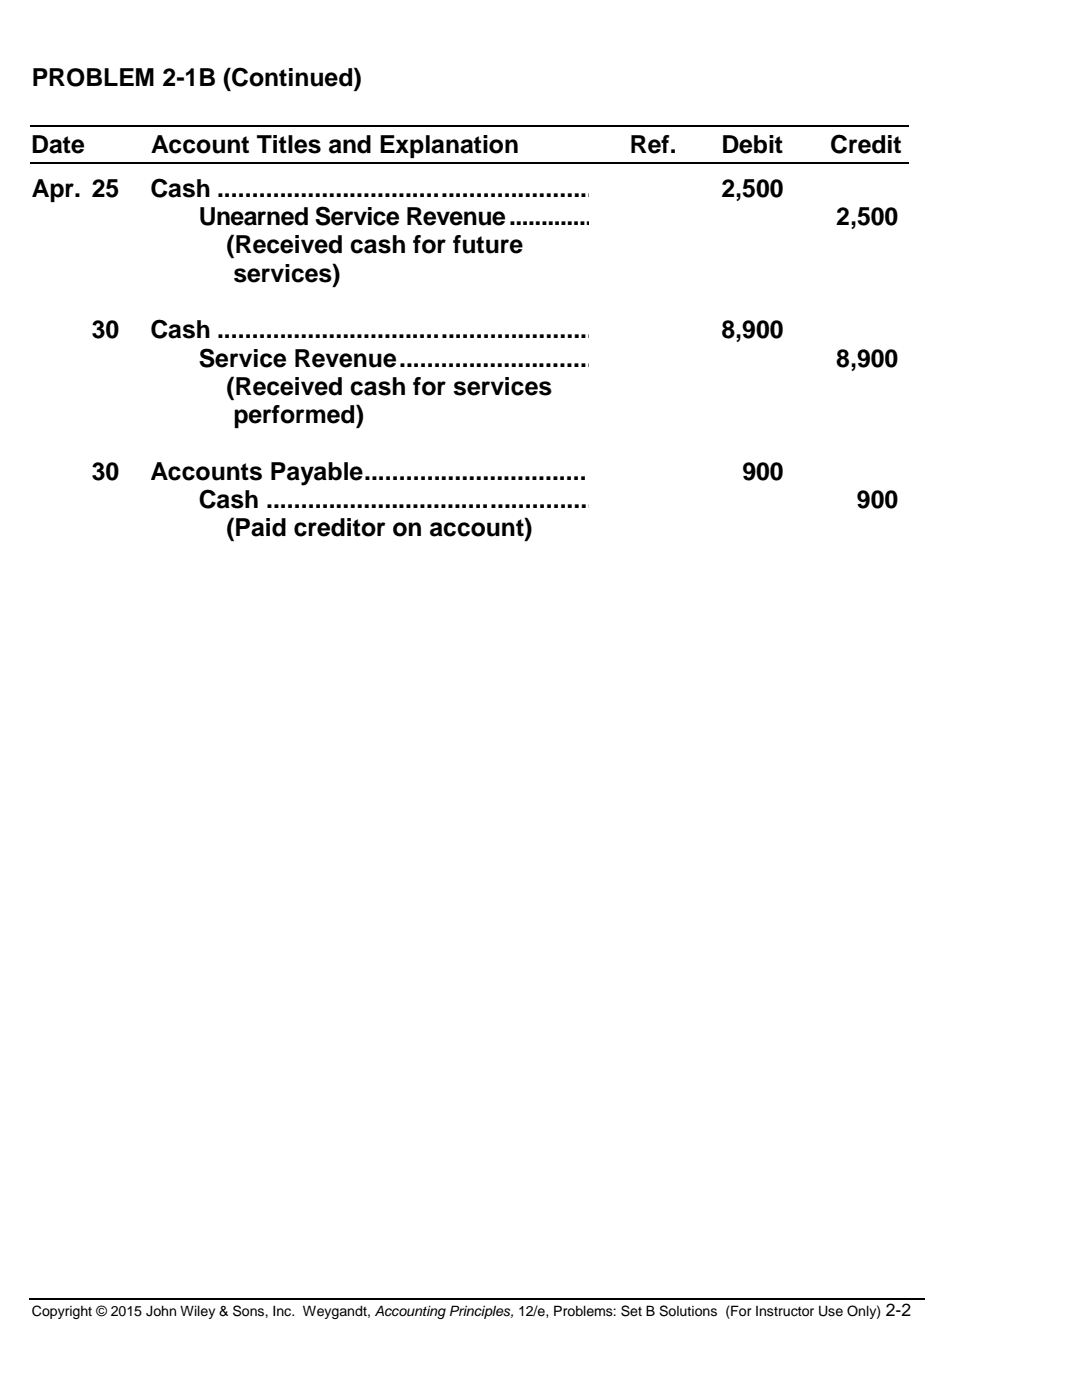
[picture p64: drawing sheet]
<svg xmlns="http://www.w3.org/2000/svg" width="216mm" height="279mm" viewBox="0 0 216 279" stroke-linecap="round" stroke-linejoin="round" font-family="sans-serif">
<defs><g id="words">
<g font-size="5">
<text x="6.3" y="17.2">PROBLEM 2-1B (Continued)</text>
<text x="6.2" y="30.5">Date</text>
<text x="30.1" y="30.5">Account Titles and Explanation</text>
<text x="125.7" y="30.5">Ref.</text>
<text x="143.9" y="30.5">Debit</text>
<text x="165.7" y="30.5">Credit</text>
<text x="6.3" y="39.3">Apr. 25</text>
<text x="30" y="39.3">Cash ......................................................</text>
<text x="144" y="39.3">2,500</text>
<text x="39.7" y="44.9">Unearned Service Revenue.............</text>
<text x="166.9" y="44.9">2,500</text>
<text x="45.2" y="50.6">(Received cash for future</text>
<text x="46.6" y="56.2">services)</text>
<text x="18.3" y="67.5">30</text>
<text x="30" y="67.5">Cash ......................................................</text>
<text x="144" y="67.5">8,900</text>
<text x="39.7" y="73.2">Service Revenue............................</text>
<text x="166.9" y="73.2">8,900</text>
<text x="45.2" y="78.8">(Received cash for services</text>
<text x="46.6" y="84.5">performed)</text>
<text x="18.3" y="95.7">30</text>
<text x="30" y="95.7">Accounts Payable.................................</text>
<text x="148.1" y="95.7">900</text>
<text x="39.7" y="101.4">Cash ...............................................</text>
<text x="171" y="101.4">900</text>
<text x="45.2" y="107">(Paid creditor on account)</text>
</g>
<text font-size="3.5" x="176.7" y="262.6">2-2</text>
<text font-size="2.8" x="6.3" y="262.6">Copyright © 2015 John Wiley &amp; Sons, Inc. Weygandt, Accounting Principles, 12/e, Problems: Set B Solutions (For Instructor Use Only)</text>
</g></defs>
<g fill="none" stroke="#000" stroke-width=".21">
<path d="M6.1 25.2h19.3M6.1 32.5h19.3M25.7 25.2h4.4M25.7 32.5h4.4M30.4 25.2h87M30.4 32.5h87M117.7 25.2h6.1M117.7 32.5h6.1M124.1 25.2h12.4M124.1 32.5h12.4M136.8 25.2h4.5M136.8 32.5h4.5"/>
<path d="M141.6 25.2h17.1M141.6 32.5h17.1M159 25.2h4.5M159 32.5h4.5M163.8 25.2h17.6M163.8 32.5h17.6M5.8 259.2h178.8"/>
</g>
<g fill="#000">
<path d="M25.4 25.1h.2v.2h-.2zM25.4 32.4h.2v.2h-.2zM30.2 25.1h.2v.2h-.2zM30.2 32.4h.2v.2h-.2zM117.5 25.1h.2v.2h-.2zM117.5 32.4h.2v.2h-.2zM123.8 25.1h.2v.2h-.2zM123.8 32.4h.2v.2h-.2zM136.5 25.1h.2v.2h-.2zM136.5 32.4h.2v.2h-.2zM141.3 25.1h.2v.2h-.2zM141.3 32.4h.2v.2h-.2z"/>
<path d="M158.7 25.1h.3v.2h-.3zM158.7 32.4h.3v.2h-.3zM163.6 25.1h.2v.2h-.2zM163.6 32.4h.2v.2h-.2z"/>
</g>
<use href="#words"/>
</svg>
